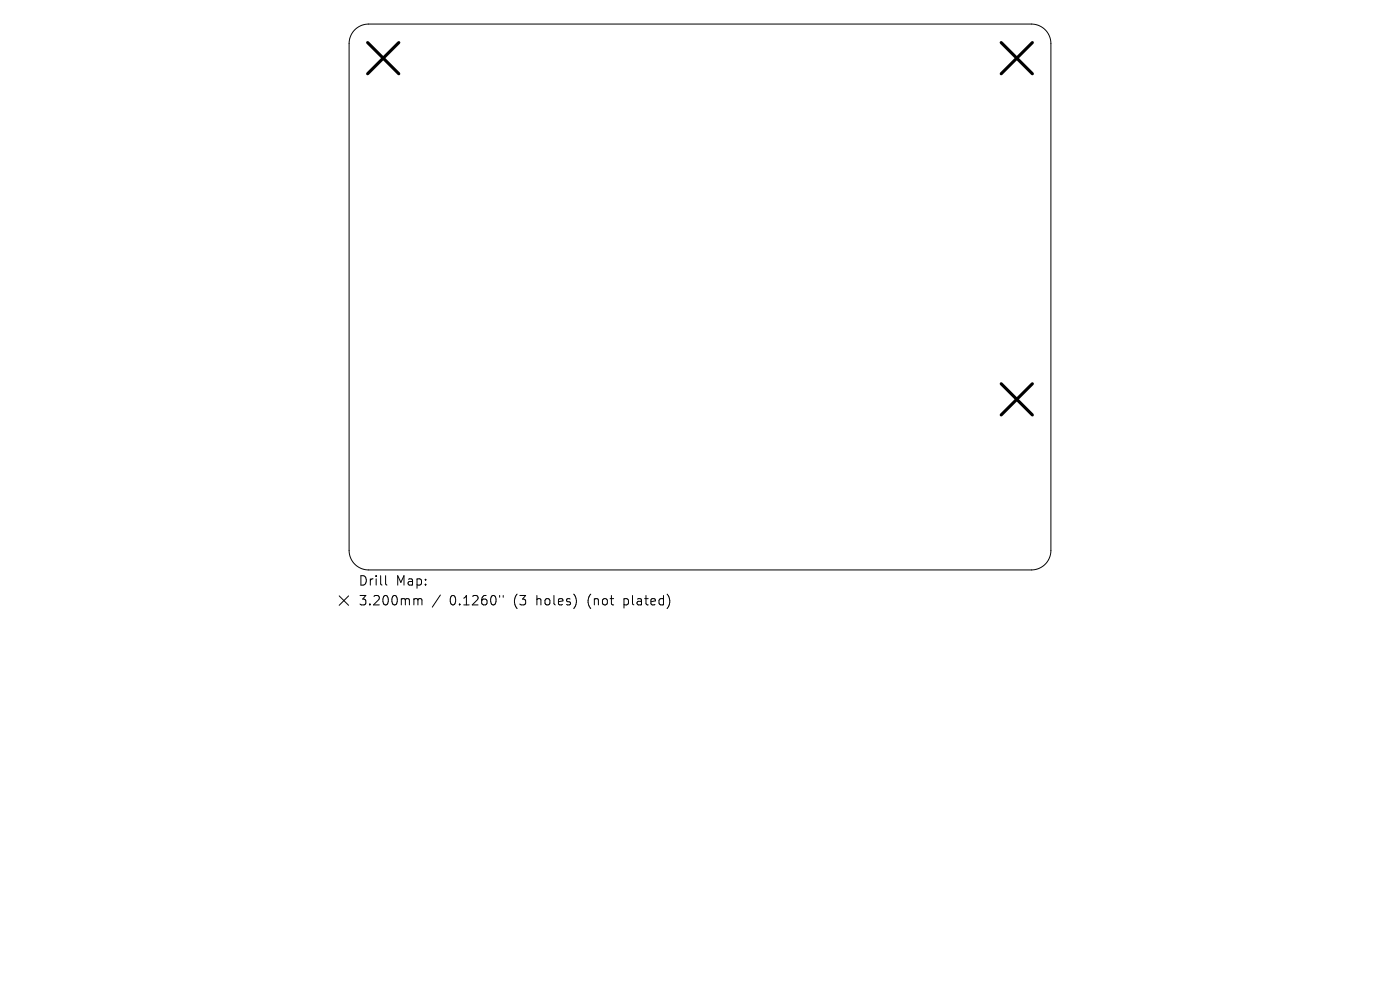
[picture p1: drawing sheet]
<svg xmlns="http://www.w3.org/2000/svg" width="297mm" height="210mm" viewBox="0 0 297 210" stroke-linecap="round" stroke-linejoin="round" font-family="sans-serif">
<defs><g id="words">
<g font-size="2.8">
<text x="76" y="124.5">Drill</text>
<text x="84" y="124.5">Map:</text>
<text x="76" y="128.7">3.200mm</text>
<text x="95.4" y="128.7">0.1260&quot;</text>
<text x="109.1" y="128.7">(3</text>
<text x="114.1" y="128.7">holes)</text>
<text x="125.1" y="128.7">(not</text>
<text x="133" y="128.7">plated)</text>
</g>
</g></defs>
<path d="M75.3 6.3a4.1 4.1 0 0 1 2.9-1.2h140.6a4.1 4.1 0 0 1 4.1 4.1v107.6a4.1 4.1 0 0 1-4.1 4.1h-140.6a4.1 4.1 0 0 1-4.1-4.1v-107.6a4.1 4.1 0 0 1 1.2-2.9zM72 126.4l2 2M74 126.4l-2 2M81.8 122.1v1.7l.3 .3M88.1 127l.5 .1 .1 .2M88.7 127.3l.2-.3 .5 .1 .1 1.2M88.7 127.3v1M93.4 126.2l-1.7 2.6M106 126.3v.4M106.8 126.3v.4" fill="none" stroke="#000" stroke-width=".21"/>
<path d="M78 9l6.6 6.6M84.6 9l-6.6 6.6M212.4 9l6.6 6.6M219 9l-6.6 6.6M212.4 81.4l6.6 6.6M219 81.4l-6.6 6.6" fill="none" stroke="#000" stroke-width=".66"/>
<use href="#words"/>
</svg>
